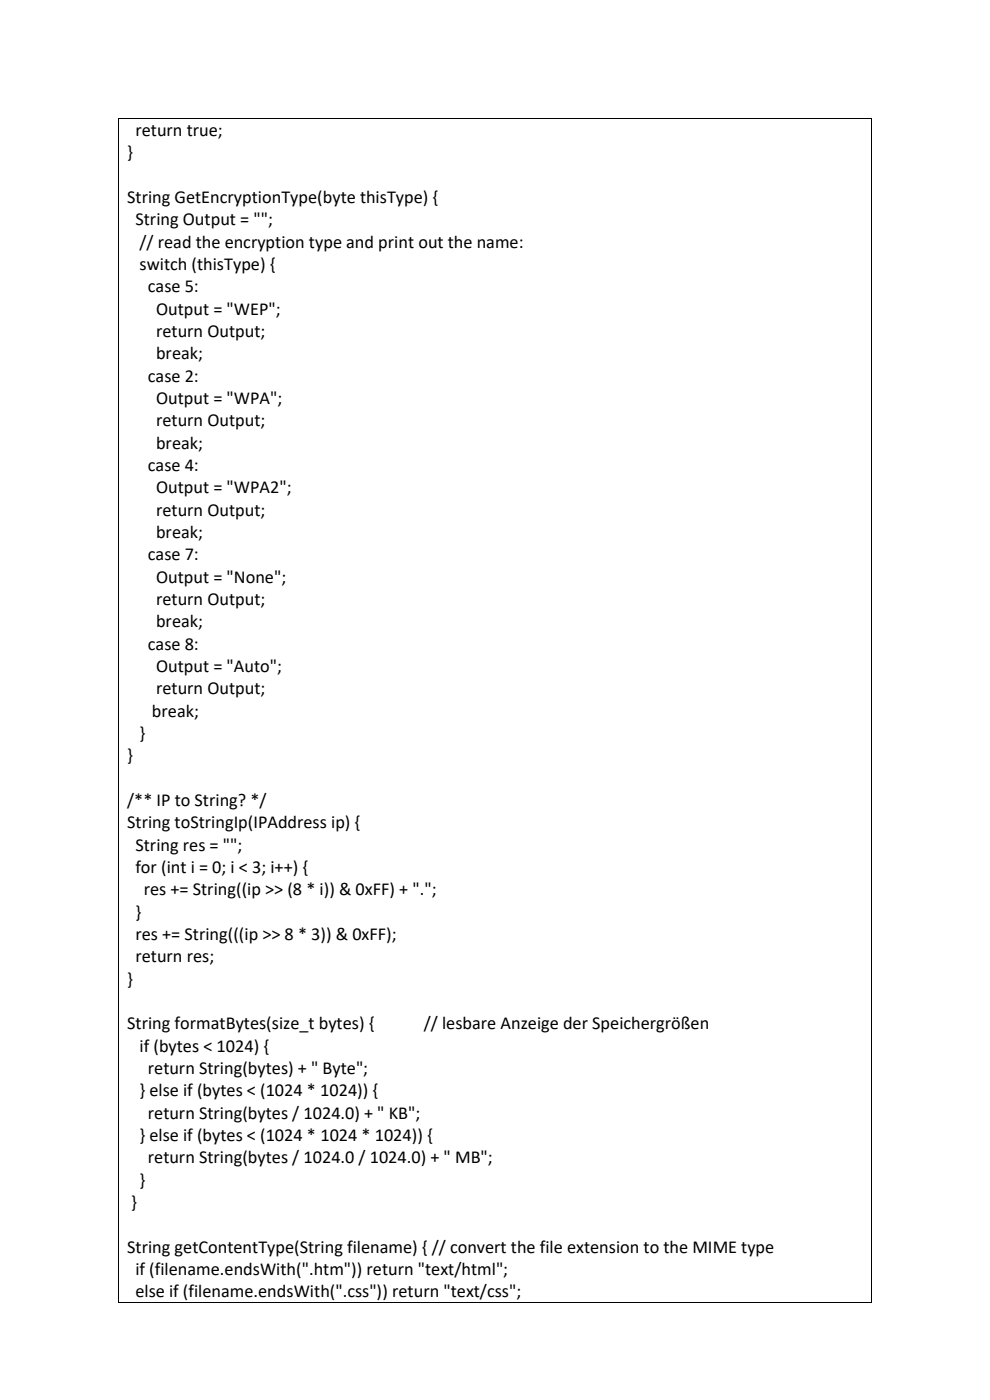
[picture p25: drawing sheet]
<svg xmlns="http://www.w3.org/2000/svg" width="210mm" height="297mm" viewBox="0 0 210 297" stroke-linecap="round" stroke-linejoin="round" font-family="sans-serif">
<defs><g id="words">
<g font-size="3.9">
<text x="28.7" y="28.9">return true;</text>
<text x="27" y="33.6">}</text>
<text x="27" y="43.1">String GetEncryptionType(byte thisType) {</text>
<text x="28.7" y="47.8">String Output = &quot;&quot;;</text>
<text x="29.6" y="52.6">// read the encryption type and print out the name:</text>
<text x="29.6" y="57.3">switch (thisType) {</text>
<text x="31.4" y="62">case 5:</text>
<text x="33.1" y="66.8">Output = &quot;WEP&quot;;</text>
<text x="33.1" y="71.5">return Output;</text>
<text x="33.1" y="76.2">break;</text>
<text x="31.4" y="81">case 2:</text>
<text x="33.1" y="85.7">Output = &quot;WPA&quot;;</text>
<text x="33.1" y="90.4">return Output;</text>
<text x="33.1" y="95.2">break;</text>
<text x="31.4" y="99.9">case 4:</text>
<text x="33.1" y="104.7">Output = &quot;WPA2&quot;;</text>
<text x="33.1" y="109.4">return Output;</text>
<text x="31.4" y="118.9">case 7:</text>
<text x="33.1" y="114.1">break;</text>
<text x="33.1" y="123.6">Output = &quot;None&quot;;</text>
<text x="33.1" y="128.4">return Output;</text>
<text x="31.4" y="137.8">case 8:</text>
<text x="33.1" y="133.1">break;</text>
<text x="33.1" y="142.6">Output = &quot;Auto&quot;;</text>
<text x="33.1" y="147.3">return Output;</text>
<text x="32.2" y="152">break;</text>
<text x="27" y="161.5">}</text>
<text x="29.6" y="156.8">}</text>
<text x="27" y="171">/** IP to String? */</text>
<text x="27" y="175.7">String toStringIp(IPAddress ip) {</text>
<text x="28.7" y="180.4">String res = &quot;&quot;;</text>
<text x="28.7" y="185.2">for (int i = 0; i &lt; 3; i++) {</text>
<text x="30.5" y="189.9">res += String((ip &gt;&gt; (8 * i)) &amp; 0xFF) + &quot;.&quot;;</text>
<text x="28.7" y="194.7">}</text>
<text x="28.7" y="199.4">res += String(((ip &gt;&gt; 8 * 3)) &amp; 0xFF);</text>
<text x="27" y="208.9">}</text>
<text x="28.7" y="204.1">return res;</text>
<text x="27" y="218.4">String formatBytes(size_t bytes) {</text>
<text x="89.9" y="218.4">// lesbare Anzeige der Speichergrößen</text>
<text x="29.6" y="223.1">if (bytes &lt; 1024) {</text>
<text x="31.3" y="227.8">return String(bytes) + &quot; Byte&quot;;</text>
<text x="29.6" y="232.6">} else if (bytes &lt; (1024 * 1024)) {</text>
<text x="31.3" y="237.3">return String(bytes / 1024.0) + &quot; KB&quot;;</text>
<text x="29.6" y="242">} else if (bytes &lt; (1024 * 1024 * 1024)) {</text>
<text x="29.6" y="251.5">}</text>
<text x="31.3" y="246.8">return String(bytes / 1024.0 / 1024.0) + &quot; MB&quot;;</text>
<text x="27.9" y="256.2">}</text>
<text x="27" y="265.7">String getContentType(String filename) { // convert the file extension to the MIME type</text>
<text x="28.7" y="275.2">else if (filename.endsWith(&quot;.css&quot;)) return &quot;text/css&quot;;</text>
<text x="28.7" y="270.5">if (filename.endsWith(&quot;.htm&quot;)) return &quot;text/html&quot;;</text>
</g>
</g></defs>
<g fill="#000">
<path d="M25 25h.2v.2h-.2z" fill-rule="evenodd"/>
<path d="M25 25h.2v.2h-.2z" fill-rule="evenodd"/>
<path d="M184.8 25h.2v.2h-.2z" fill-rule="evenodd"/>
<path d="M184.8 25h.2v.2h-.2z" fill-rule="evenodd"/>
<path d="M25 276.2h.2v.2h-.2z" fill-rule="evenodd"/>
<path d="M25 276.2h.2v.2h-.2z" fill-rule="evenodd"/>
<path d="M184.8 276.2h.2v.2h-.2z" fill-rule="evenodd"/>
<path d="M184.8 276.2h.2v.2h-.2z" fill-rule="evenodd"/>
</g>
<path d="M25.1 25.2v251M25.2 25.1h159.6M184.9 25.2v251M25.2 276.3h159.6" fill="none" stroke="#000" stroke-width=".21"/>
<use href="#words"/>
</svg>
